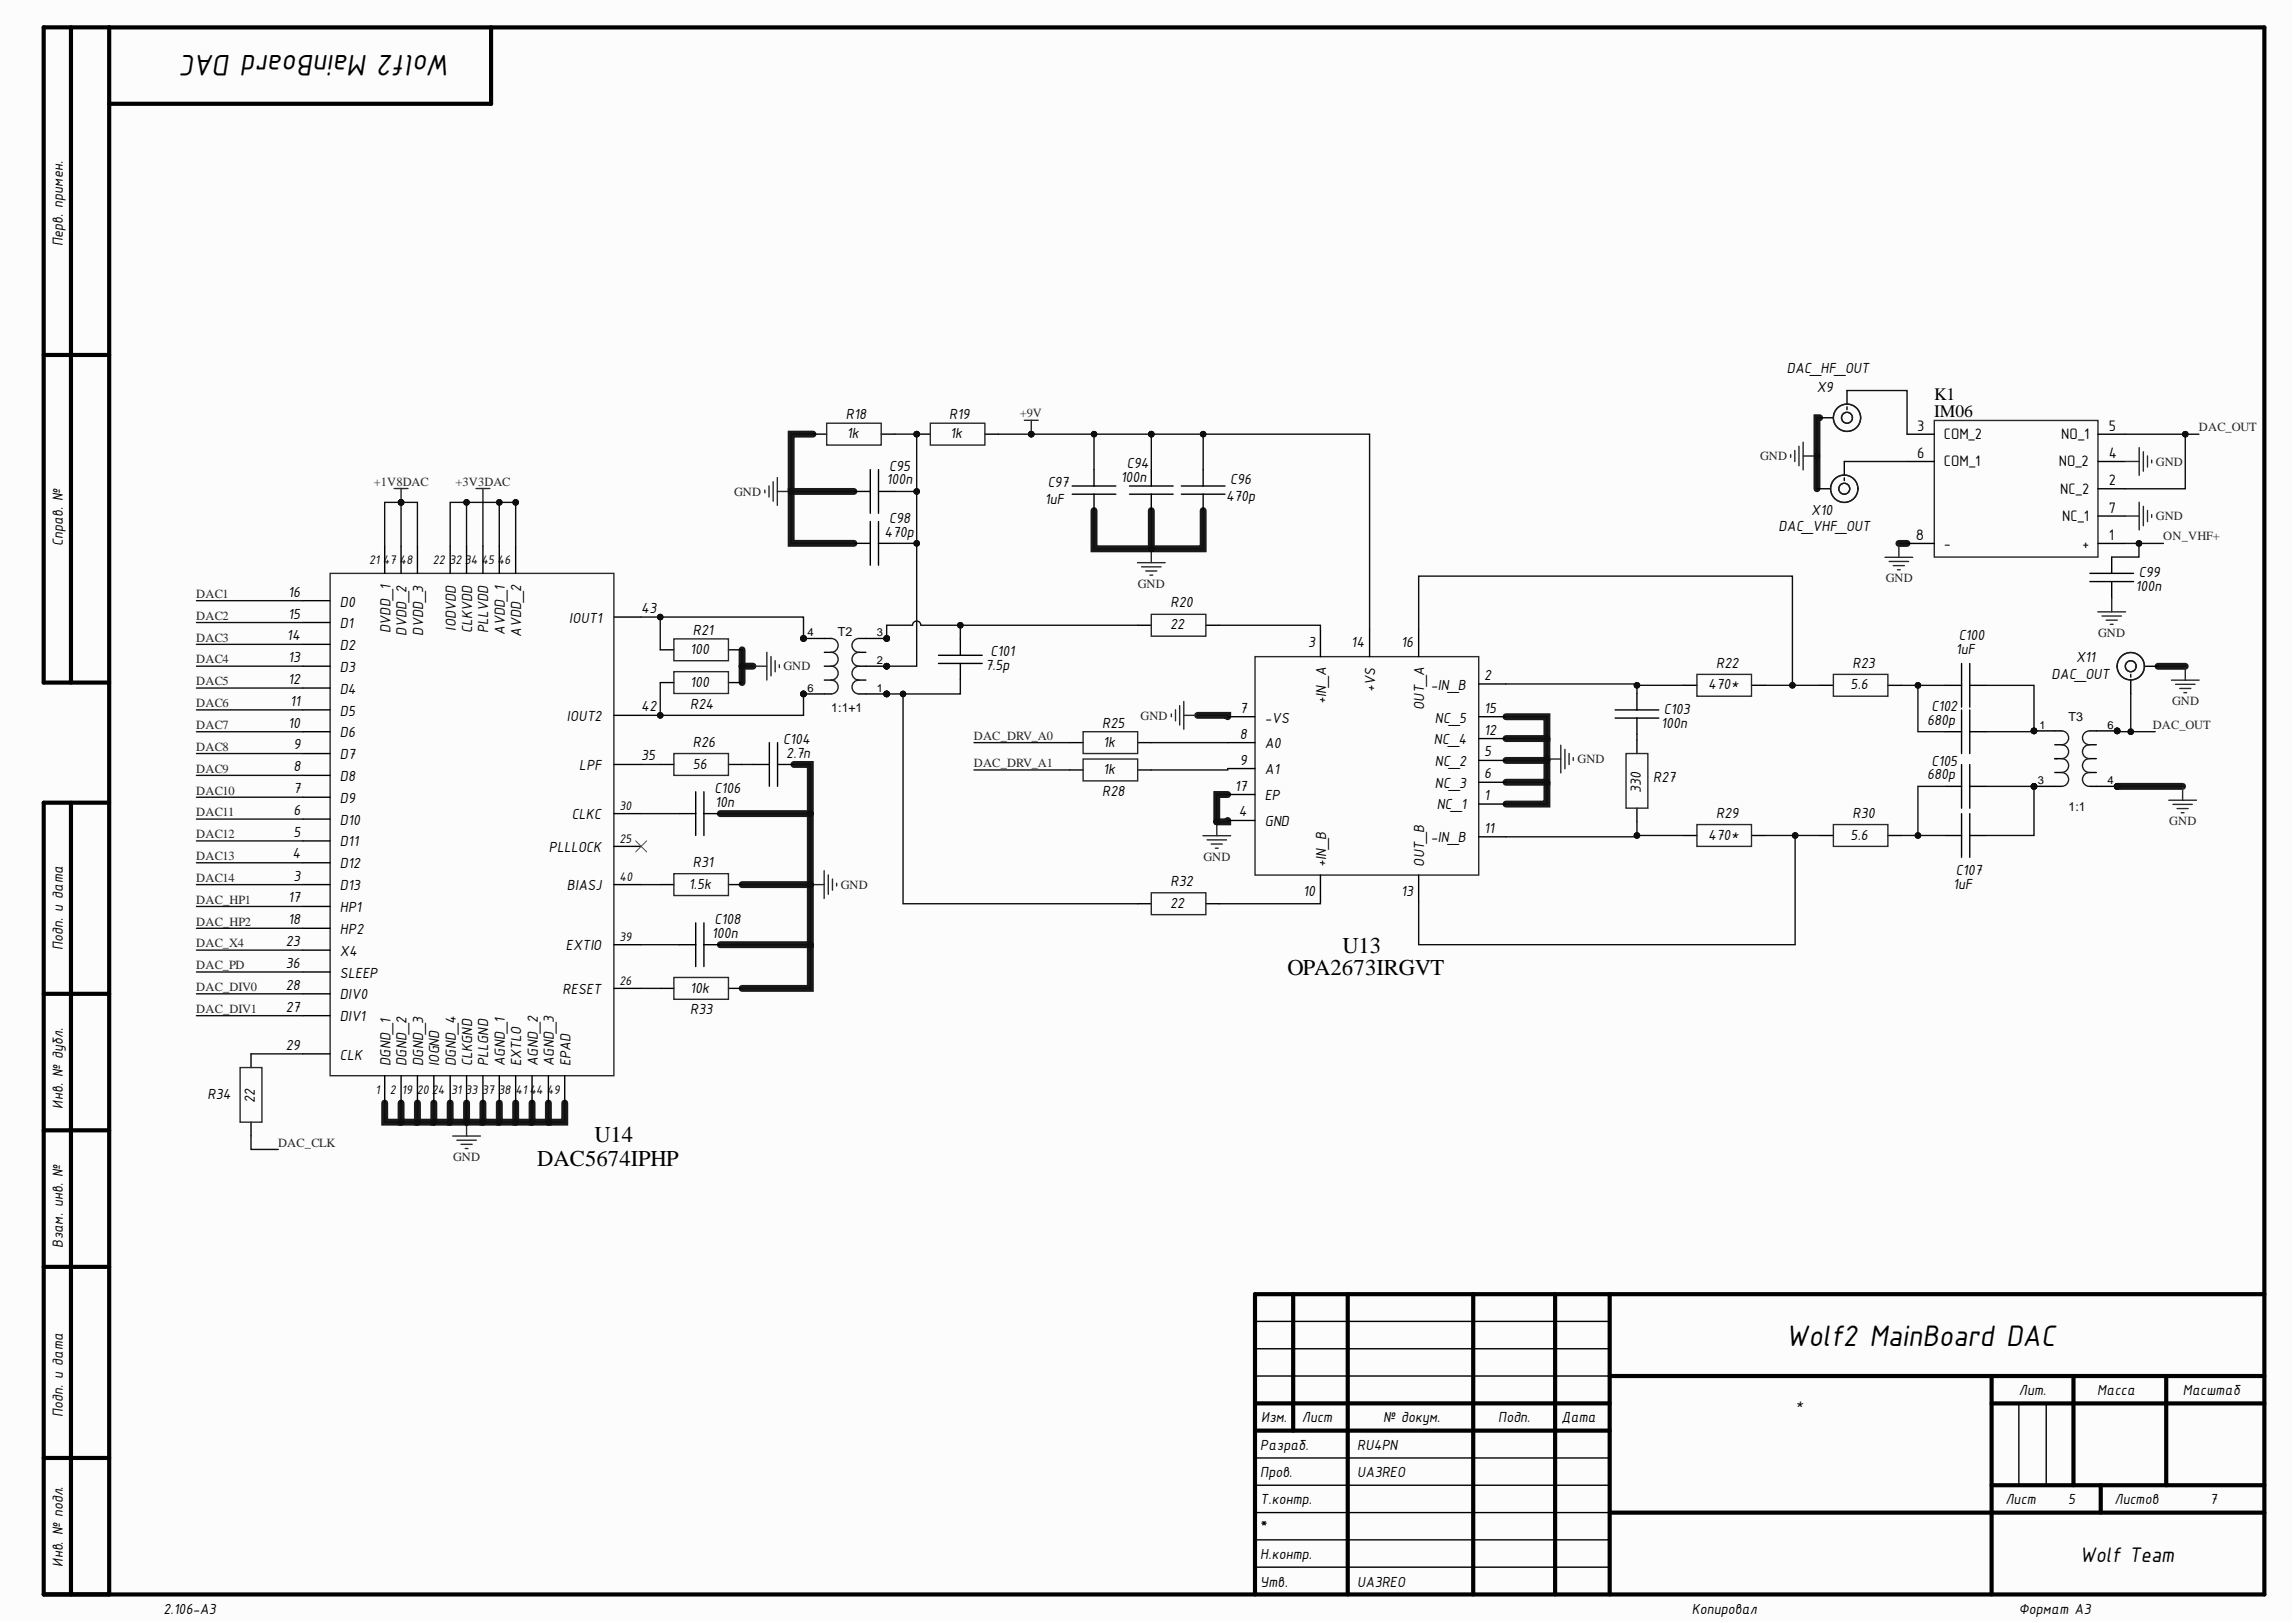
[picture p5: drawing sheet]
<svg xmlns="http://www.w3.org/2000/svg" width="420mm" height="297mm" viewBox="0 0 420 297" stroke-linecap="round" stroke-linejoin="round" font-family="sans-serif">
<defs><g id="words">
<g font-size="5.9">
<text x="82.6" y="10" transform="rotate(-180 82.6 10)">Wolf2 MainBoard DAC</text>
<text x="327" y="246.4">Wolf2 MainBoard DAC</text>
</g>
<text font-size="4.2" x="380.8" y="285.8">Wolf Team</text>
<g font-size="4.1">
<text x="235.7" y="178.5">OPA2673IRGVT</text>
<text x="245.8" y="174.5">U13</text>
<text x="108.8" y="209">U14</text>
<text x="98.4" y="213.5">DAC5674IPHP</text>
</g>
<g font-size="3.2">
<text x="354.1" y="73.3">K1</text>
<text x="354.1" y="76.2">IM06</text>
<text x="230.7" y="280.5">*</text>
</g>
<g font-size="2.9">
<text x="11.5" y="45" transform="rotate(-90 11.5 45)">Перв. примен.</text>
<text x="327.1" y="68.2">DAC_HF_OUT</text>
<text x="332.6" y="71.7">X9</text>
<text x="154.9" y="76.7">R18</text>
<text x="173.8" y="76.7">R19</text>
<text x="155" y="80.2">1k</text>
<text x="174" y="80.2">1k</text>
<text x="162.3" y="88.7">100n</text>
<text x="162.8" y="86.2">C95</text>
<text x="191.8" y="89.2">C97</text>
<text x="205.2" y="88.2">100n</text>
<text x="206.3" y="85.7">C94</text>
<text x="225.2" y="88.7">C96</text>
<text x="162.8" y="95.7">C98</text>
<text x="191.3" y="92.2">1uF</text>
<text x="224.5" y="91.7">470p</text>
<text x="331.6" y="94.2">X10</text>
<text x="11.5" y="99.9" transform="rotate(-90 11.5 99.9)">Справ. №</text>
<text x="162" y="98.2">470p</text>
<text x="325.6" y="97.2">DAC_VHF_OUT</text>
<text x="391.6" y="105.7">C99</text>
<text x="52.8" y="109.2">16</text>
<text x="52.8" y="113.2">15</text>
<text x="62.2" y="111">D0</text>
<text x="104.2" y="114">IOUT1</text>
<text x="117.4" y="112.2">43</text>
<text x="214.3" y="111.2">R20</text>
<text x="391" y="108.2">100n</text>
<text x="52.5" y="117.2">14</text>
<text x="62.2" y="115">D1</text>
<text x="62.2" y="119">D2</text>
<text x="71.5" y="115.9" transform="rotate(-90 71.5 115.9)">DVDD_1</text>
<text x="74.4" y="116.3" transform="rotate(-90 74.4 116.3)">DVDD_2</text>
<text x="77.5" y="116.3" transform="rotate(-90 77.5 116.3)">DVDD_3</text>
<text x="83.5" y="115.4" transform="rotate(-90 83.5 115.4)">IODVDD</text>
<text x="86.4" y="115.9" transform="rotate(-90 86.4 115.9)">CLKVDD</text>
<text x="89.4" y="115.9" transform="rotate(-90 89.4 115.9)">PLLVDD</text>
<text x="92.4" y="116.2" transform="rotate(-90 92.4 116.2)">AVDD_1</text>
<text x="95.4" y="116.5" transform="rotate(-90 95.4 116.5)">AVDD_2</text>
<text x="126.4" y="119.7">100</text>
<text x="126.9" y="116.2">R21</text>
<text x="214.2" y="115.2">22</text>
<text x="239.5" y="118.5">3</text>
<text x="247.4" y="118.5">14</text>
<text x="256.5" y="118.5">16</text>
<text x="358.1" y="119.7">1uF</text>
<text x="358.6" y="117.2">C100</text>
<text x="52.8" y="121.2">13</text>
<text x="52.8" y="125.2">12</text>
<text x="62.2" y="122.9">D3</text>
<text x="126.4" y="125.6">100</text>
<text x="180.4" y="122.7">7.5p</text>
<text x="181.3" y="120.1">C101</text>
<text x="271.7" y="124.5">2</text>
<text x="314.2" y="122.2">R22</text>
<text x="339.1" y="122.2">R23</text>
<text x="375.6" y="124.2">DAC_OUT</text>
<text x="380.1" y="121.2">X11</text>
<text x="53.1" y="129.2">11</text>
<text x="62.2" y="127">D4</text>
<text x="62.2" y="131">D5</text>
<text x="103.8" y="132">IOUT2</text>
<text x="117.4" y="130.2">42</text>
<text x="126.4" y="129.7">R24</text>
<text x="227" y="130.5">7</text>
<text x="242.8" y="128.9" transform="rotate(-90 242.8 128.9)">+IN_A</text>
<text x="251.8" y="126.7" transform="rotate(-90 251.8 126.7)">+VS</text>
<text x="260.7" y="130" transform="rotate(-90 260.7 130)">OUT_A</text>
<text x="261.9" y="126.2">-IN_B</text>
<text x="271.7" y="130.5">15</text>
<text x="304.6" y="130.6">C103</text>
<text x="312.8" y="126.2">470*</text>
<text x="338.8" y="126.2">5.6</text>
<text x="353.6" y="130.2">C102</text>
<text x="52.8" y="133.2">10</text>
<text x="53.7" y="137.2">9</text>
<text x="62.2" y="135">D6</text>
<text x="126.9" y="136.6">R26</text>
<text x="143.4" y="136.1">C104</text>
<text x="201.8" y="133.2">R25</text>
<text x="202" y="136.6">1k</text>
<text x="227" y="135.2">8</text>
<text x="231.6" y="132.2">-VS</text>
<text x="231.6" y="137">A0</text>
<text x="262.5" y="136.2">NC_4</text>
<text x="262.7" y="132.2">NC_5</text>
<text x="271.7" y="134.4">12</text>
<text x="304.1" y="133.2">100n</text>
<text x="352.8" y="132.7">680p</text>
<text x="53.7" y="141.1">8</text>
<text x="62.2" y="138.9">D7</text>
<text x="62.2" y="142.9">D8</text>
<text x="106.1" y="141">LPF</text>
<text x="117.4" y="139.2">35</text>
<text x="126.9" y="140.7">56</text>
<text x="143.9" y="138.7">2.7n</text>
<text x="202" y="141.6">1k</text>
<text x="227" y="139.9">9</text>
<text x="231.6" y="141.7">A1</text>
<text x="262.7" y="140.2">NC_2</text>
<text x="271.7" y="138.4">5</text>
<text x="271.7" y="142.4">6</text>
<text x="302.7" y="143.2">R27</text>
<text x="352.8" y="142.7">680p</text>
<text x="353.6" y="140.2">C105</text>
<text x="53.7" y="145.2">7</text>
<text x="53.7" y="149.2">6</text>
<text x="62.2" y="147">D9</text>
<text x="104.7" y="149.9">CLKC</text>
<text x="130.8" y="145.2">C106</text>
<text x="130.9" y="147.6">10n</text>
<text x="201.8" y="145.7">R28</text>
<text x="226.1" y="144.7">17</text>
<text x="226.8" y="149.4">4</text>
<text x="231.6" y="146.5">EP</text>
<text x="262.7" y="144.2">NC_3</text>
<text x="263" y="148.2">NC_1</text>
<text x="271.7" y="146.4">1</text>
<text x="300.4" y="145.1" transform="rotate(-90 300.4 145.1)">330</text>
<text x="314.2" y="149.7">R29</text>
<text x="339.1" y="149.7">R30</text>
<text x="53.7" y="153.1">5</text>
<text x="62.2" y="150.9">D10</text>
<text x="62.2" y="154.9">D11</text>
<text x="100.5" y="155.9">PLLLOCK</text>
<text x="231.6" y="151.2">GND</text>
<text x="261.9" y="154.2">-IN_B</text>
<text x="271.7" y="152.4">11</text>
<text x="312.8" y="153.7">470*</text>
<text x="338.8" y="153.7">5.6</text>
<text x="53.5" y="157.1">4</text>
<text x="53.7" y="161.2">3</text>
<text x="62.2" y="158.9">D12</text>
<text x="126.9" y="158.6">R31</text>
<text x="242.8" y="158.6" transform="rotate(-90 242.8 158.6)">+IN_B</text>
<text x="260.7" y="158.6" transform="rotate(-90 260.7 158.6)">OUT_B</text>
<text x="358.1" y="160.2">C107</text>
<text x="52.8" y="165.2">17</text>
<text x="62.2" y="163">D13</text>
<text x="62.2" y="166.9">HP1</text>
<text x="103.8" y="163">BIASJ</text>
<text x="126.1" y="162.6">1.5k</text>
<text x="214.2" y="166.2">22</text>
<text x="214.3" y="162.2">R32</text>
<text x="238.6" y="164">10</text>
<text x="256.5" y="164">13</text>
<text x="357.6" y="162.6">1uF</text>
<text x="11.5" y="173.9" transform="rotate(-90 11.5 173.9)">Подп. и дата</text>
<text x="52.4" y="173.1">23</text>
<text x="52.8" y="169.1">18</text>
<text x="62.2" y="170.9">HP2</text>
<text x="103.6" y="174">EXTIO</text>
<text x="130.3" y="171.7">100n</text>
<text x="130.8" y="169.1">C108</text>
<text x="52.4" y="177.2">36</text>
<text x="62.2" y="174.9">X4</text>
<text x="62.2" y="178.9">SLEEP</text>
<text x="52.4" y="181.1">28</text>
<text x="52.4" y="185.1">27</text>
<text x="62.2" y="182.9">DIV0</text>
<text x="103" y="181.9">RESET</text>
<text x="126.4" y="185.6">R33</text>
<text x="126.4" y="181.7">10k</text>
<text x="62.2" y="186.9">DIV1</text>
<text x="52.4" y="192.1">29</text>
<text x="62.2" y="193.9">CLK</text>
<text x="71.5" y="195.1" transform="rotate(-90 71.5 195.1)">DGND_1</text>
<text x="74.4" y="195.1" transform="rotate(-90 74.4 195.1)">DGND_2</text>
<text x="77.5" y="195.1" transform="rotate(-90 77.5 195.1)">DGND_3</text>
<text x="80.4" y="195.1" transform="rotate(-90 80.4 195.1)">IOGND</text>
<text x="83.5" y="195.1" transform="rotate(-90 83.5 195.1)">DGND_4</text>
<text x="86.4" y="195.1" transform="rotate(-90 86.4 195.1)">CLKGND</text>
<text x="89.4" y="195.1" transform="rotate(-90 89.4 195.1)">PLLGND</text>
<text x="92.4" y="195.1" transform="rotate(-90 92.4 195.1)">AGND_1</text>
<text x="95.4" y="195.1" transform="rotate(-90 95.4 195.1)">EXTLO</text>
<text x="98.4" y="195.1" transform="rotate(-90 98.4 195.1)">AGND_2</text>
<text x="101.4" y="195.1" transform="rotate(-90 101.4 195.1)">AGND_3</text>
<text x="104.5" y="195.1" transform="rotate(-90 104.5 195.1)">EPAD</text>
<text x="11.5" y="202.9" transform="rotate(-90 11.5 202.9)">Инв. № дубл.</text>
<text x="38" y="201.1">R34</text>
<text x="46.7" y="201.9" transform="rotate(-90 46.7 201.9)">22</text>
<text x="11.5" y="228.4" transform="rotate(-90 11.5 228.4)">Взам. инв. №</text>
<text x="328.7" y="257.9">*</text>
<text x="369.6" y="255.3">Лит.</text>
<text x="384" y="255.3">Масса</text>
<text x="399.6" y="255.3">Масштаб</text>
<text x="11.5" y="259.3" transform="rotate(-90 11.5 259.3)">Подп. и дата</text>
<text x="230.9" y="260.3">Изм.</text>
<text x="238.3" y="260.3">Лист</text>
<text x="253.2" y="260.3">№ докум.</text>
<text x="274.3" y="260.3">Подп.</text>
<text x="285.9" y="260.3">Дата</text>
<text x="230.7" y="265.3">Разраб.</text>
<text x="248.5" y="265.3">RU4PN</text>
<text x="230.7" y="270.3">Пров.</text>
<text x="230.7" y="275.3">Т.контр.</text>
<text x="248.5" y="270.3">UA3REO</text>
<text x="367.1" y="275.3">Лист</text>
<text x="378.6" y="275.3">5</text>
<text x="387.1" y="275.3">Листов</text>
<text x="404.6" y="275.3">7</text>
<text x="11.5" y="286.7" transform="rotate(-90 11.5 286.7)">Инв. № подл.</text>
<text x="230.7" y="285.4">Н.контр.</text>
<text x="230.7" y="290.4">Утв.</text>
<text x="248.5" y="290.4">UA3REO</text>
<text x="29.9" y="295.4">2.106-A3</text>
<text x="309.7" y="295.4">Копировал</text>
<text x="369.6" y="295.4">Формат А3</text>
</g>
<g font-size="2.8">
<text x="351" y="78.9">3</text>
<text x="351" y="83.8">6</text>
<text x="355.9" y="80.4">COM_2</text>
<text x="377.4" y="80.4">NO_1</text>
<text x="386.1" y="78.9">5</text>
<text x="386.1" y="83.8">4</text>
<text x="355.9" y="85.4">COM_1</text>
<text x="377" y="85.4">NO_2</text>
<text x="386.1" y="88.8">2</text>
<text x="377.2" y="90.4">NC_2</text>
<text x="377.5" y="95.4">NC_1</text>
<text x="386.1" y="93.9">7</text>
<text x="350.7" y="98.9">8</text>
<text x="355.9" y="100.4">-</text>
<text x="381.2" y="100.4">+</text>
<text x="386.1" y="98.9">1</text>
</g>
<g font-size="2.5">
<text x="67.6" y="103.3">21</text>
<text x="70.1" y="103.3">47</text>
<text x="73.2" y="103.3">48</text>
<text x="79.2" y="103.3">22</text>
<text x="82.3" y="103.3">32</text>
<text x="85.1" y="103.3">34</text>
<text x="88.1" y="103.3">45</text>
<text x="91.1" y="103.3">46</text>
<text x="113.4" y="148.2">30</text>
<text x="113.4" y="154.2">25</text>
<text x="113.4" y="161.3">40</text>
<text x="113.4" y="172.3">39</text>
<text x="113.4" y="180.2">26</text>
<text x="68.8" y="200.3">1</text>
<text x="71.4" y="200.3">2</text>
<text x="73.6" y="200.3">19</text>
<text x="76.3" y="200.3">20</text>
<text x="79.1" y="200.3">24</text>
<text x="82.6" y="200.3">31</text>
<text x="85.3" y="200.3">33</text>
<text x="88.3" y="200.3">37</text>
<text x="91.3" y="200.3">38</text>
<text x="94.4" y="200.3">41</text>
<text x="96.9" y="200.3">44</text>
<text x="100.1" y="200.3">49</text>
</g>
<g font-size="2.3" fill="#262626">
<text x="186.7" y="76.4">+9V</text>
<text x="402.6" y="78.9">DAC_OUT</text>
<text x="68.4" y="88.9">+1V8DAC</text>
<text x="83.4" y="88.9">+3V3DAC</text>
<text x="322.2" y="84.3">GND</text>
<text x="394.7" y="85.2">GND</text>
<text x="134.4" y="90.7">GND</text>
<text x="394.7" y="95.2">GND</text>
<text x="396.1" y="98.9">ON_VHF+</text>
<text x="208.3" y="107.5">GND</text>
<text x="345.2" y="106.5">GND</text>
<text x="35.9" y="109.5">DAC1</text>
<text x="35.9" y="113.5">DAC2</text>
<text x="35.9" y="117.4">DAC3</text>
<text x="384.1" y="116.6">GND</text>
<text x="35.9" y="121.4">DAC4</text>
<text x="35.9" y="125.4">DAC5</text>
<text x="143.4" y="122.7">GND</text>
<text x="35.9" y="129.5">DAC6</text>
<text x="208.8" y="131.7">GND</text>
<text x="397.7" y="129">GND</text>
<text x="35.9" y="133.4">DAC7</text>
<text x="35.9" y="137.4">DAC8</text>
<text x="178.3" y="135.5">DAC_DRV_A0</text>
<text x="394.1" y="133.4">DAC_OUT</text>
<text x="35.9" y="141.4">DAC9</text>
<text x="178.3" y="140.5">DAC_DRV_A1</text>
<text x="288.8" y="139.7">GND</text>
<text x="35.9" y="145.4">DAC10</text>
<text x="35.9" y="149.4">DAC11</text>
<text x="35.9" y="153.4">DAC12</text>
<text x="397.2" y="151">GND</text>
<text x="35.9" y="157.4">DAC13</text>
<text x="35.9" y="161.4">DAC14</text>
<text x="220.3" y="157.5">GND</text>
<text x="35.9" y="165.4">DAC_HP1</text>
<text x="153.9" y="162.7">GND</text>
<text x="35.9" y="173.4">DAC_X4</text>
<text x="35.9" y="169.4">DAC_HP2</text>
<text x="35.9" y="177.4">DAC_PD</text>
<text x="35.9" y="181.4">DAC_DIV0</text>
<text x="35.9" y="185.4">DAC_DIV1</text>
<text x="50.9" y="209.9">DAC_CLK</text>
<text x="83" y="212.5">GND</text>
</g>
<g font-size="2.3" fill="#0e0e0e">
<text x="153.4" y="116.3">T2</text>
<text x="152.2" y="130.3">1:1+1</text>
<text x="378.7" y="132">T3</text>
<text x="378.7" y="148.5">1:1</text>
</g>
<g font-size="2">
<text x="147.8" y="116.4">4</text>
<text x="160.5" y="116.4">3</text>
<text x="160.5" y="121.5">2</text>
<text x="147.8" y="126.6">6</text>
<text x="160.5" y="126.6">1</text>
<text x="373.4" y="133.3">1</text>
<text x="385.8" y="133.3">6</text>
<text x="373.1" y="143.5">3</text>
<text x="385.8" y="143.5">4</text>
</g>
</g></defs>
<g fill="#fcfcfc">
<path d="M0 0h419.6v296.8h-419.6z" fill-rule="evenodd"/>
<path d="M0 0h419.6v296.8h-419.6z" fill-rule="evenodd"/>
</g>
<g fill="none" stroke="#191919" stroke-width="1.3">
<path d="M148.8 79.5h-3.9v10.4M333.2 76.5h-.5v13M156.3 89.9h-11.4v9.5h11.4M200.3 93.5v6.9h10.5M210.8 93.5v6.9M220.3 93.5v6.9h-9.5M347.6 99.5h1.5M135.9 118.9v6M135.9 121.9h2M145.4 139.9h2.9v22M219.3 130.9h5.5v.3M275.7 131.2h7.5v4h-7.5"/>
<path d="M275.7 139.2h7.5M283.2 135.2v8h-7.5M395.1 121.9h5M131.9 148.9h16.4M224.8 145.4h-2v5h2v-.2M283.2 143.2v4h-7.5M387.6 143.9h12M135.9 161.9h12.4M148.4 161.9v11h-16.5M148.4 172.9v8h-12.5M70.4 201.9v3.5h3M73.4 201.9v3.5h3"/>
<path d="M76.4 201.9v3.5h3M79.4 201.9v3.5h3M82.4 201.9v3.5h3M85.4 201.9v3.5M85.4 205.4h3M88.4 201.9v3.5h3M91.4 201.9v3.5h3M94.4 201.9v3.5h3M97.4 201.9v3.5h3v-3.5M103.4 201.9v3.5h-3"/>
</g>
<g fill="none" stroke="#000" stroke-width=".76">
<path d="M13 5v119.9M20 5h394.6v286.8h-406.6v-144.9h12M89.9 5v14h-69.9M8 65h12M20 124.9h-12v-119.9h12v286.8M13 146.9v144.9M8 181.9h12M8 206.9h12M8 231.9h12M236.8 236.9v24.9M246.7 236.9v54.9M269.7 236.9v54.9"/>
<path d="M284.7 236.9v54.9M294.7 236.9v54.9M414.6 236.9h-184.8v54.9M229.8 256.8h64.9M294.7 251.8h119.9M364.6 251.8v40M364.6 256.9h50M379.6 251.8v20M396.6 251.8v20M8 266.8h12M229.8 261.8h64.9M294.7 276.8h119.9"/>
<path d="M364.6 271.8h50M384.6 271.8v5"/>
</g>
<g fill="none" stroke="#000" stroke-width=".25">
<path d="M70.4 99.9v5M73.4 99.9v5M76.4 99.9v5M82.4 99.9v5M85.4 99.9v5M88.4 99.9v5M91.4 99.9v5M94.4 99.9v5M55.4 109.9h5M55.4 113.9h5M55.4 117.9h5M112.4 112.9h5"/>
<path d="M55.4 121.9h5M55.4 125.9h5M55.4 129.9h5M55.4 133.9h5M55.4 137.9h5M112.4 130.9h5M112.4 139.9h5M55.4 141.9h5M55.4 145.9h5M55.4 149.9h5M55.4 153.9h5M55.4 157.9h5"/>
<path d="M112.4 154.9h5M112.4 148.9h5M55.4 161.9h5M55.4 165.9h5M55.4 169.9h5M55.4 173.9h5M55.4 177.9h5M112.4 161.9h5M112.4 172.9h5M55.4 181.9h5M55.4 185.9h5M55.4 192.9h5"/>
<path d="M70.4 196.9v5M73.4 196.9v5M76.4 196.9v5M79.4 196.9v5M82.4 196.9v5M85.4 196.9v5M88.4 196.9v5M91.4 196.9v5M94.4 196.9v5M97.4 196.9v5M100.4 196.9v5M103.4 196.9v5"/>
<path d="M112.4 180.9h5M229.8 251.8h64.9M229.8 246.8h64.9M229.8 241.8h64.9M369.6 256.9v14.9M374.6 256.9v14.9M229.8 276.8h64.9M229.8 271.8h64.9M229.8 266.8h64.9M229.8 286.8h64.9M229.8 281.8h64.9"/>
</g>
<path d="M72.2 89.4h2.5M73.4 89.4v2.5M60.4 104.9h52v92h-52z" fill="none" stroke="#262626" stroke-width=".25"/>
<circle cx="73.4" cy="91.9" r=".51" fill="#0e0e0e"/>
<circle cx="73.4" cy="91.9" r=".51" fill="none" stroke="#0e0e0e" stroke-width=".18"/>
<path d="M87.1 89.4h2.6M88.4 89.4v2.5M82.9 207.9h5.1M83.6 208.7h3.6M84.4 209.4h2M85.2 210.2h.5M85.4 205.4v2.5" fill="none" stroke="#262626" stroke-width=".25"/>
<circle cx="85.4" cy="205.4" r=".51" fill="#0e0e0e"/>
<circle cx="85.4" cy="205.4" r=".51" fill="none" stroke="#0e0e0e" stroke-width=".18"/>
<path d="M120.9 139.9h2.5M133.4 139.9h2.5M137.9 139.9h3M140.9 135.9v8M142.4 139.9h3M142.4 135.9v8M46 192.9v2.5M46 205.4v2.5" fill="none" stroke="#000" stroke-width=".25"/>
<path d="M123.4 137.9h10v4h-10zM150.9 159.4v5M148.3 161.9h2.6M151.6 160.1v3.6M152.4 160.9v2M153.2 161.6v.6M44 195.4h4v10h-4z" fill="none" stroke="#262626" stroke-width=".25"/>
<circle cx="148.3" cy="161.9" r=".51" fill="#0e0e0e"/>
<circle cx="148.3" cy="161.9" r=".51" fill="none" stroke="#0e0e0e" stroke-width=".18"/>
<g fill="none" stroke="#000" stroke-width=".25">
<path d="M120.9 118.9h2.5M133.4 118.9h2.5M120.9 124.9h2.5M133.4 124.9h2.5M124.4 148.9h3M127.4 144.9v8M128.9 144.9v8M128.9 148.9h3M120.9 161.9h2.5M124.4 172.9h3M127.4 168.9v8M128.9 168.9v8"/>
<path d="M128.9 172.9h3M133.4 161.9h2.5M120.9 180.9h2.5M133.4 180.9h2.5"/>
</g>
<path d="M116.4 153.9l2 2M118.4 153.9l-2 2" fill="none" stroke="#4c4c4c" stroke-width=".18"/>
<path d="M123.4 116.9h10v4h-10zM140.4 119.4v5.1M123.4 122.9h10v4h-10zM137.9 121.9h2.5M141.2 120.2v3.5M141.9 120.9v2M142.7 121.7v.5M123.4 159.9h10v4h-10zM123.4 178.9h10v4h-10z" fill="none" stroke="#262626" stroke-width=".25"/>
<circle cx="162.3" cy="127" r=".51" fill="#0e0e0e"/>
<circle cx="162.3" cy="127" r=".51" fill="none" stroke="#0e0e0e" stroke-width=".18"/>
<circle cx="162.3" cy="121.9" r=".51" fill="#0e0e0e"/>
<circle cx="162.3" cy="121.9" r=".51" fill="none" stroke="#0e0e0e" stroke-width=".18"/>
<circle cx="162.3" cy="116.9" r=".51" fill="#0e0e0e"/>
<circle cx="162.3" cy="116.9" r=".51" fill="none" stroke="#0e0e0e" stroke-width=".18"/>
<circle cx="147.1" cy="127" r=".51" fill="#0e0e0e"/>
<circle cx="147.1" cy="127" r=".51" fill="none" stroke="#0e0e0e" stroke-width=".18"/>
<circle cx="147.1" cy="116.9" r=".51" fill="#0e0e0e"/>
<circle cx="147.1" cy="116.9" r=".51" fill="none" stroke="#0e0e0e" stroke-width=".18"/>
<circle cx="162.3" cy="127" r=".51" fill="#0e0e0e"/>
<circle cx="162.3" cy="127" r=".51" fill="none" stroke="#0e0e0e" stroke-width=".18"/>
<circle cx="162.3" cy="121.9" r=".51" fill="#0e0e0e"/>
<circle cx="162.3" cy="121.9" r=".51" fill="none" stroke="#0e0e0e" stroke-width=".18"/>
<circle cx="162.3" cy="116.9" r=".51" fill="#0e0e0e"/>
<circle cx="162.3" cy="116.9" r=".51" fill="none" stroke="#0e0e0e" stroke-width=".18"/>
<circle cx="147.1" cy="127" r=".51" fill="#0e0e0e"/>
<circle cx="147.1" cy="127" r=".51" fill="none" stroke="#0e0e0e" stroke-width=".18"/>
<circle cx="147.1" cy="116.9" r=".51" fill="#0e0e0e"/>
<circle cx="147.1" cy="116.9" r=".51" fill="none" stroke="#0e0e0e" stroke-width=".18"/>
<path d="M150.9 119.4h1.3M150.9 116.9h1.3M157.3 119.4h1.2M157.3 116.9h1.2M150.9 121.9h1.3M150.9 124.5h1.3M150.9 127h1.3M157.3 121.9h1.2M157.3 124.5h1.2M157.3 127h5" fill="none" stroke="#000" stroke-width=".25"/>
<path d="M152.2 116.9a1.27 1.27 0 0 1 1.3 1.2 1.27 1.27 0 0 1-1.3 1.3 1.27 1.27 0 0 1 1.3 1.3 1.27 1.27 0 0 1-1.3 1.2 1.27 1.27 0 0 1 1.3 1.3 1.27 1.27 0 0 1-1.3 1.3 1.27 1.27 0 0 1 1.3 1.2 1.27 1.27 0 0 1-1.3 1.3M157.3 116.9a1.27 1.27 0 0 0-1.3 1.2 1.27 1.27 0 0 0 1.3 1.3 1.27 1.27 0 0 0-1.3 1.3 1.27 1.27 0 0 0 1.3 1.2 1.27 1.27 0 0 0-1.3 1.3 1.27 1.27 0 0 0 1.3 1.3 1.27 1.27 0 0 0-1.3 1.2 1.27 1.27 0 0 0 1.3 1.3" fill="none" stroke="#1c1c1c" stroke-width=".25"/>
<circle cx="162.3" cy="127" r=".51" fill="#0e0e0e"/>
<circle cx="162.3" cy="127" r=".51" fill="none" stroke="#0e0e0e" stroke-width=".18"/>
<path d="M158.5 121.9h3.8" fill="none" stroke="#000" stroke-width=".25"/>
<circle cx="162.3" cy="121.9" r=".51" fill="#0e0e0e"/>
<circle cx="162.3" cy="121.9" r=".51" fill="none" stroke="#0e0e0e" stroke-width=".18"/>
<path d="M158.5 116.9h3.8" fill="none" stroke="#000" stroke-width=".25"/>
<circle cx="162.3" cy="116.9" r=".51" fill="#0e0e0e"/>
<circle cx="162.3" cy="116.9" r=".51" fill="none" stroke="#0e0e0e" stroke-width=".18"/>
<path d="M147.1 127h3.8" fill="none" stroke="#000" stroke-width=".25"/>
<circle cx="147.1" cy="127" r=".51" fill="#0e0e0e"/>
<circle cx="147.1" cy="127" r=".51" fill="none" stroke="#0e0e0e" stroke-width=".18"/>
<path d="M147.1 116.9h3.8" fill="none" stroke="#000" stroke-width=".25"/>
<circle cx="147.1" cy="116.9" r=".51" fill="#0e0e0e"/>
<circle cx="147.1" cy="116.9" r=".51" fill="none" stroke="#0e0e0e" stroke-width=".18"/>
<path d="M161.8 127h.5" fill="none" stroke="#000" stroke-width=".25"/>
<circle cx="162.3" cy="127" r=".51" fill="#0e0e0e"/>
<circle cx="162.3" cy="127" r=".51" fill="none" stroke="#0e0e0e" stroke-width=".18"/>
<path d="M161.8 121.9h.5" fill="none" stroke="#000" stroke-width=".25"/>
<circle cx="162.3" cy="121.9" r=".51" fill="#0e0e0e"/>
<circle cx="162.3" cy="121.9" r=".51" fill="none" stroke="#0e0e0e" stroke-width=".18"/>
<path d="M161.8 116.9h.5" fill="none" stroke="#000" stroke-width=".25"/>
<circle cx="162.3" cy="116.9" r=".51" fill="#0e0e0e"/>
<circle cx="162.3" cy="116.9" r=".51" fill="none" stroke="#0e0e0e" stroke-width=".18"/>
<path d="M147.1 127h.5" fill="none" stroke="#000" stroke-width=".25"/>
<circle cx="147.1" cy="127" r=".51" fill="#0e0e0e"/>
<circle cx="147.1" cy="127" r=".51" fill="none" stroke="#0e0e0e" stroke-width=".18"/>
<path d="M147.1 116.9h.5" fill="none" stroke="#000" stroke-width=".25"/>
<circle cx="147.1" cy="116.9" r=".51" fill="#0e0e0e"/>
<circle cx="147.1" cy="116.9" r=".51" fill="none" stroke="#0e0e0e" stroke-width=".18"/>
<path d="M148.8 79.5h2.5M161.3 79.5h2.5M156.3 99.4h3M156.3 89.9h3M159.3 85.9v8M159.3 95.4v8M160.8 85.9v8M160.8 95.4v8M160.8 99.4h3M160.8 89.9h3" fill="none" stroke="#000" stroke-width=".25"/>
<path d="M151.3 77.5h10v4h-10zM140 89.7v.5M140.8 88.9v2.1M141.6 88.2v3.5M142.3 87.4v5.1M142.3 89.9h2.6" fill="none" stroke="#262626" stroke-width=".25"/>
<circle cx="144.9" cy="89.9" r=".51" fill="#0e0e0e"/>
<circle cx="144.9" cy="89.9" r=".51" fill="none" stroke="#0e0e0e" stroke-width=".18"/>
<g fill="none" stroke="#262626" stroke-width=".25">
<path d="M210.8 112.4h10v4h-10zM214.5 130.7v.5M215.2 129.9v2M216 129.1v3.6M216.7 128.4v5.1M216.7 130.9h2.6M229.8 120.2h40.9v40h-40.9zM283.2 138.9h2.5M285.7 136.4v5.1M286.5 137.1v3.6M287.3 137.9v2M288 138.7v.5"/>
<path d="M210.8 163.4h10v4h-10z"/>
</g>
<g fill="none" stroke="#000" stroke-width=".25">
<path d="M171.8 119.9h8M175.8 116.9v3M208.3 114.4h2.5M220.8 114.4h2.5M241.7 115.2v5M250.7 115.2v5M259.7 115.2v5M171.8 121.4h8M175.8 121.4v3M224.8 131.2h5M224.8 135.9h5M270.7 125.2h5"/>
<path d="M270.7 131.2h5M270.7 135.2h5M270.7 139.2h5M224.8 150.2h5M224.8 140.7h5M224.8 145.4h5M270.7 153.2h5M270.7 143.2h5M270.7 147.2h5M208.3 165.4h2.5M220.8 165.4h2.5M241.7 160.2v4.9"/>
<path d="M259.7 160.2v4.9"/>
</g>
<circle cx="283.2" cy="138.9" r=".51" fill="#0e0e0e"/>
<circle cx="283.2" cy="138.9" r=".51" fill="none" stroke="#0e0e0e" stroke-width=".18"/>
<path d="M220.2 153h5.1M221 153.7h3.5M221.8 154.5h2M222.5 155.2h.5M222.8 150.4v2.6" fill="none" stroke="#262626" stroke-width=".25"/>
<circle cx="222.8" cy="150.4" r=".51" fill="#0e0e0e"/>
<circle cx="222.8" cy="150.4" r=".51" fill="none" stroke="#0e0e0e" stroke-width=".18"/>
<circle cx="167.8" cy="79.5" r=".51" fill="#0e0e0e"/>
<circle cx="167.8" cy="79.5" r=".51" fill="none" stroke="#0e0e0e" stroke-width=".18"/>
<path d="M167.8 79.5h2.5" fill="none" stroke="#000" stroke-width=".25"/>
<circle cx="167.8" cy="79.5" r=".51" fill="#0e0e0e"/>
<circle cx="167.8" cy="79.5" r=".51" fill="none" stroke="#0e0e0e" stroke-width=".18"/>
<path d="M180.3 79.5h2.5" fill="none" stroke="#000" stroke-width=".25"/>
<path d="M170.3 77.5h10v4h-10zM187.5 76.9h2.6M188.8 76.9v2.6" fill="none" stroke="#262626" stroke-width=".25"/>
<circle cx="188.8" cy="79.5" r=".51" fill="#0e0e0e"/>
<circle cx="188.8" cy="79.5" r=".51" fill="none" stroke="#0e0e0e" stroke-width=".18"/>
<path d="M196.3 90.4h8M196.3 88.9h8M200.3 86v2.9M200.3 90.4v3.1M206.8 90.4h8M206.8 88.9h8M210.8 86v2.9M210.8 90.4v3.1M216.3 90.4h8M216.3 88.9h8M220.3 86v2.9M220.3 90.4v3.1" fill="none" stroke="#000" stroke-width=".25"/>
<path d="M208.2 103h5.1M209 103.7h3.6M209.8 104.5h2M210.5 105.3h.5M210.8 100.4v2.6" fill="none" stroke="#262626" stroke-width=".25"/>
<circle cx="210.8" cy="100.4" r=".51" fill="#0e0e0e"/>
<circle cx="210.8" cy="100.4" r=".51" fill="none" stroke="#0e0e0e" stroke-width=".18"/>
<g fill="none" stroke="#000" stroke-width=".25">
<path d="M195.8 135.9h2.5M208.3 135.9h2.5M295.7 131.4h8M295.7 129.9h8M299.7 126.9v3M299.7 131.4v3M299.7 135.4v2.5M308.2 125.4h2.5M320.7 125.4h2.5M333.2 125.4h2.5M345.6 125.4h2.6M195.8 140.9h2.5"/>
<path d="M208.3 140.9h2.5M299.7 147.9v2.5M308.2 152.9h2.5M320.7 152.9h2.5M333.2 152.9h2.5M345.6 152.9h2.6"/>
</g>
<path d="M198.3 133.9h10v4h-10zM198.3 138.9h10v4h-10zM297.7 137.9h4v10h-4zM310.7 123.4h10v4h-10zM335.7 123.4h9.9v4h-9.9zM310.7 150.9h10v4h-10zM335.7 150.9h9.9v4h-9.9z" fill="none" stroke="#262626" stroke-width=".25"/>
<circle cx="387.6" cy="143.9" r=".51" fill="#0e0e0e"/>
<circle cx="387.6" cy="143.9" r=".51" fill="none" stroke="#0e0e0e" stroke-width=".18"/>
<circle cx="387.6" cy="133.8" r=".51" fill="#0e0e0e"/>
<circle cx="387.6" cy="133.8" r=".51" fill="none" stroke="#0e0e0e" stroke-width=".18"/>
<circle cx="372.4" cy="143.9" r=".51" fill="#0e0e0e"/>
<circle cx="372.4" cy="143.9" r=".51" fill="none" stroke="#0e0e0e" stroke-width=".18"/>
<circle cx="372.4" cy="133.8" r=".51" fill="#0e0e0e"/>
<circle cx="372.4" cy="133.8" r=".51" fill="none" stroke="#0e0e0e" stroke-width=".18"/>
<circle cx="372.4" cy="133.8" r=".51" fill="#0e0e0e"/>
<circle cx="372.4" cy="133.8" r=".51" fill="none" stroke="#0e0e0e" stroke-width=".18"/>
<circle cx="372.4" cy="143.9" r=".51" fill="#0e0e0e"/>
<circle cx="372.4" cy="143.9" r=".51" fill="none" stroke="#0e0e0e" stroke-width=".18"/>
<circle cx="387.6" cy="133.8" r=".51" fill="#0e0e0e"/>
<circle cx="387.6" cy="133.8" r=".51" fill="none" stroke="#0e0e0e" stroke-width=".18"/>
<circle cx="387.6" cy="143.9" r=".51" fill="#0e0e0e"/>
<circle cx="387.6" cy="143.9" r=".51" fill="none" stroke="#0e0e0e" stroke-width=".18"/>
<path d="M376.2 136.3h1.3M376.2 138.8h1.3M376.2 133.8h1.3M382.5 136.3h1.3M382.5 138.8h1.3M382.5 133.8h1.3M376.2 141.4h1.3M376.2 143.9h1.3M382.5 141.4h1.3M382.5 143.9h5.1" fill="none" stroke="#000" stroke-width=".25"/>
<path d="M377.5 133.8a1.27 1.27 0 0 1 1.2 1.2 1.27 1.27 0 0 1-1.2 1.3 1.27 1.27 0 0 1 1.2 1.3 1.27 1.27 0 0 1-1.2 1.2 1.27 1.27 0 0 1 1.2 1.3 1.27 1.27 0 0 1-1.2 1.3 1.27 1.27 0 0 1 1.2 1.3 1.27 1.27 0 0 1-1.2 1.2M382.5 133.8a1.27 1.27 0 0 0-1.2 1.2 1.27 1.27 0 0 0 1.2 1.3 1.27 1.27 0 0 0-1.2 1.3 1.27 1.27 0 0 0 1.2 1.2 1.27 1.27 0 0 0-1.2 1.3 1.27 1.27 0 0 0 1.2 1.3 1.27 1.27 0 0 0-1.2 1.3 1.27 1.27 0 0 0 1.2 1.2" fill="none" stroke="#1c1c1c" stroke-width=".25"/>
<circle cx="387.6" cy="143.9" r=".51" fill="#0e0e0e"/>
<circle cx="387.6" cy="143.9" r=".51" fill="none" stroke="#0e0e0e" stroke-width=".18"/>
<path d="M383.8 133.8h3.8" fill="none" stroke="#000" stroke-width=".25"/>
<circle cx="387.6" cy="133.8" r=".51" fill="#0e0e0e"/>
<circle cx="387.6" cy="133.8" r=".51" fill="none" stroke="#0e0e0e" stroke-width=".18"/>
<path d="M372.4 143.9h3.8" fill="none" stroke="#000" stroke-width=".25"/>
<circle cx="372.4" cy="143.9" r=".51" fill="#0e0e0e"/>
<circle cx="372.4" cy="143.9" r=".51" fill="none" stroke="#0e0e0e" stroke-width=".18"/>
<path d="M372.4 133.8h3.8" fill="none" stroke="#000" stroke-width=".25"/>
<circle cx="372.4" cy="133.8" r=".51" fill="#0e0e0e"/>
<circle cx="372.4" cy="133.8" r=".51" fill="none" stroke="#0e0e0e" stroke-width=".18"/>
<path d="M372.4 133.8h.5" fill="none" stroke="#000" stroke-width=".25"/>
<circle cx="372.4" cy="133.8" r=".51" fill="#0e0e0e"/>
<circle cx="372.4" cy="133.8" r=".51" fill="none" stroke="#0e0e0e" stroke-width=".18"/>
<path d="M376.2 138.8h.5M372.4 143.9h.5" fill="none" stroke="#000" stroke-width=".25"/>
<circle cx="372.4" cy="143.9" r=".51" fill="#0e0e0e"/>
<circle cx="372.4" cy="143.9" r=".51" fill="none" stroke="#0e0e0e" stroke-width=".18"/>
<path d="M387.1 133.8h.5" fill="none" stroke="#000" stroke-width=".25"/>
<circle cx="387.6" cy="133.8" r=".51" fill="#0e0e0e"/>
<circle cx="387.6" cy="133.8" r=".51" fill="none" stroke="#0e0e0e" stroke-width=".18"/>
<path d="M387.1 143.9h.5" fill="none" stroke="#000" stroke-width=".25"/>
<circle cx="387.6" cy="143.9" r=".51" fill="#0e0e0e"/>
<circle cx="387.6" cy="143.9" r=".51" fill="none" stroke="#0e0e0e" stroke-width=".18"/>
<g fill="none" stroke="#000" stroke-width=".25">
<path d="M333.2 76.5h2.5M338.2 71.5v2.5M338.2 74.5v.5M349.1 79.5h5M384.1 79.5h5M332.7 89.5h2.4M337.7 84.5v2.4M337.7 87.5v.5M349.1 84.5h5M349.1 99.5h5M384.1 84.5h5M384.1 89.5h5"/>
<path d="M384.1 94.4h5M384.1 99.5h5M356.1 125.4h3M356.1 133.9h3M359.1 121.4v8M359.1 129.9v8M359.1 139.9v8M360.6 121.4v8M360.6 129.9v8M360.6 139.9v8M360.6 125.4h3M360.6 133.9h3"/>
<path d="M390.1 123.4v.5M390.1 124.4v2.5M392.6 121.9h2.5M356.1 152.9h3M356.1 143.9h3M359.1 148.9v8M360.6 148.9v8M360.6 152.9h3M360.6 143.9h3"/>
</g>
<g fill="none" stroke="#262626" stroke-width=".25">
<path d="M354.1 77h30v25h-30zM327.8 83.2v.5M328.6 82.4v2.1M329.4 81.7v3.5M330.1 80.9v5.1M330.1 83.5h2.6M389.1 84.5h2.5M389.1 94.4h2.5M391.6 81.9v5.1M391.6 91.9v5.1M392.4 82.7v3.5M392.4 92.7v3.5"/>
<path d="M393.2 83.4v2.1M393.2 93.4v2.1M393.9 84.2v.5M393.9 94.2v.5M397.5 124.5h5.1M398.3 125.2h3.6M399.1 126h2M399.8 126.8h.5M400.1 121.9v2.6M397.1 146.5h5M397.8 147.2h3.6M398.6 148h2"/>
<path d="M399.3 148.7h.5M399.6 143.9v2.6"/>
</g>
<g fill="none" stroke="#1c1c1c" stroke-width=".25">
<circle cx="338.1" cy="76.5" r="1"/>
<circle cx="338.1" cy="76.5" r="2.5"/>
<circle cx="338.2" cy="76.5" r="2.5"/>
<circle cx="337.6" cy="89.4" r="1"/>
<circle cx="337.6" cy="89.4" r="2.5"/>
<circle cx="337.7" cy="89.4" r="2.5"/>
<circle cx="337.7" cy="89.4" r="1"/>
<circle cx="390.1" cy="121.9" r="1"/>
<circle cx="390.1" cy="121.9" r="2.5"/>
</g>
<circle cx="332.7" cy="83.5" r=".51" fill="#0e0e0e"/>
<circle cx="332.7" cy="83.5" r=".51" fill="none" stroke="#0e0e0e" stroke-width=".18"/>
<path d="M347.6 99.5v2.5M345.1 102h5.1M345.9 102.8h3.5M346.6 103.5h2.1M347.4 104.3h.5M384.1 112h5.1M384.8 112.7h3.6M385.6 113.5h2M386.4 114.3h.5M386.6 109.4v2.6" fill="none" stroke="#262626" stroke-width=".25"/>
<path d="M382.6 106.4h8M382.6 104.9h8M386.6 102v2.9M386.6 106.4v3" fill="none" stroke="#000" stroke-width=".25"/>
<path d="M73.4 91.9h3v8" fill="none" stroke="#0e0e0e" stroke-width=".25"/>
<circle cx="73.4" cy="91.9" r=".51" fill="#0e0e0e"/>
<circle cx="73.4" cy="91.9" r=".51" fill="none" stroke="#0e0e0e" stroke-width=".18"/>
<path d="M103.4 201.9v3.5h-3" fill="none" stroke="#0e0e0e" stroke-width=".25"/>
<circle cx="100.4" cy="205.4" r=".51" fill="#0e0e0e"/>
<circle cx="100.4" cy="205.4" r=".51" fill="none" stroke="#0e0e0e" stroke-width=".18"/>
<path d="M85.4 205.4h3" fill="none" stroke="#0e0e0e" stroke-width=".25"/>
<circle cx="85.4" cy="205.4" r=".51" fill="#0e0e0e"/>
<circle cx="85.4" cy="205.4" r=".51" fill="none" stroke="#0e0e0e" stroke-width=".18"/>
<circle cx="88.4" cy="205.4" r=".51" fill="#0e0e0e"/>
<circle cx="88.4" cy="205.4" r=".51" fill="none" stroke="#0e0e0e" stroke-width=".18"/>
<path d="M85.4 201.9v3.5" fill="none" stroke="#0e0e0e" stroke-width=".25"/>
<circle cx="85.4" cy="205.4" r=".51" fill="#0e0e0e"/>
<circle cx="85.4" cy="205.4" r=".51" fill="none" stroke="#0e0e0e" stroke-width=".18"/>
<circle cx="85.4" cy="205.4" r=".51" fill="#0e0e0e"/>
<circle cx="85.4" cy="205.4" r=".51" fill="none" stroke="#0e0e0e" stroke-width=".18"/>
<path d="M70.4 201.9v3.5h3" fill="none" stroke="#0e0e0e" stroke-width=".25"/>
<circle cx="73.4" cy="205.4" r=".51" fill="#0e0e0e"/>
<circle cx="73.4" cy="205.4" r=".51" fill="none" stroke="#0e0e0e" stroke-width=".18"/>
<path d="M36 177.9h19.4M73.4 201.9v3.5h3" fill="none" stroke="#0e0e0e" stroke-width=".25"/>
<circle cx="73.4" cy="205.4" r=".51" fill="#0e0e0e"/>
<circle cx="73.4" cy="205.4" r=".51" fill="none" stroke="#0e0e0e" stroke-width=".18"/>
<circle cx="76.4" cy="205.4" r=".51" fill="#0e0e0e"/>
<circle cx="76.4" cy="205.4" r=".51" fill="none" stroke="#0e0e0e" stroke-width=".18"/>
<path d="M76.4 201.9v3.5h3" fill="none" stroke="#0e0e0e" stroke-width=".25"/>
<circle cx="76.4" cy="205.4" r=".51" fill="#0e0e0e"/>
<circle cx="76.4" cy="205.4" r=".51" fill="none" stroke="#0e0e0e" stroke-width=".18"/>
<circle cx="79.4" cy="205.4" r=".51" fill="#0e0e0e"/>
<circle cx="79.4" cy="205.4" r=".51" fill="none" stroke="#0e0e0e" stroke-width=".18"/>
<path d="M79.4 201.9v3.5h3" fill="none" stroke="#0e0e0e" stroke-width=".25"/>
<circle cx="79.4" cy="205.4" r=".51" fill="#0e0e0e"/>
<circle cx="79.4" cy="205.4" r=".51" fill="none" stroke="#0e0e0e" stroke-width=".18"/>
<circle cx="82.4" cy="205.4" r=".51" fill="#0e0e0e"/>
<circle cx="82.4" cy="205.4" r=".51" fill="none" stroke="#0e0e0e" stroke-width=".18"/>
<path d="M88.4 201.9v3.5h3" fill="none" stroke="#0e0e0e" stroke-width=".25"/>
<circle cx="88.4" cy="205.4" r=".51" fill="#0e0e0e"/>
<circle cx="88.4" cy="205.4" r=".51" fill="none" stroke="#0e0e0e" stroke-width=".18"/>
<circle cx="91.4" cy="205.4" r=".51" fill="#0e0e0e"/>
<circle cx="91.4" cy="205.4" r=".51" fill="none" stroke="#0e0e0e" stroke-width=".18"/>
<path d="M91.4 201.9v3.5h3" fill="none" stroke="#0e0e0e" stroke-width=".25"/>
<circle cx="91.4" cy="205.4" r=".51" fill="#0e0e0e"/>
<circle cx="91.4" cy="205.4" r=".51" fill="none" stroke="#0e0e0e" stroke-width=".18"/>
<circle cx="94.4" cy="205.4" r=".51" fill="#0e0e0e"/>
<circle cx="94.4" cy="205.4" r=".51" fill="none" stroke="#0e0e0e" stroke-width=".18"/>
<path d="M94.4 201.9v3.5h3" fill="none" stroke="#0e0e0e" stroke-width=".25"/>
<circle cx="94.4" cy="205.4" r=".51" fill="#0e0e0e"/>
<circle cx="94.4" cy="205.4" r=".51" fill="none" stroke="#0e0e0e" stroke-width=".18"/>
<circle cx="97.4" cy="205.4" r=".51" fill="#0e0e0e"/>
<circle cx="97.4" cy="205.4" r=".51" fill="none" stroke="#0e0e0e" stroke-width=".18"/>
<path d="M97.4 201.9v3.5h3v-3.5" fill="none" stroke="#0e0e0e" stroke-width=".25"/>
<circle cx="97.4" cy="205.4" r=".51" fill="#0e0e0e"/>
<circle cx="97.4" cy="205.4" r=".51" fill="none" stroke="#0e0e0e" stroke-width=".18"/>
<circle cx="100.4" cy="205.4" r=".51" fill="#0e0e0e"/>
<circle cx="100.4" cy="205.4" r=".51" fill="none" stroke="#0e0e0e" stroke-width=".18"/>
<g fill="none" stroke="#0e0e0e" stroke-width=".25">
<path d="M36 109.9h19.4M36 113.9h19.4M36 117.9h19.4M36 121.9h19.4M36 125.9h19.4M36 129.9h19.4M36 137.9h19.4M55.4 133.9h-19.4M117.4 139.9h3.5M135.9 139.9h2M36 141.9h19.4M36 145.9h19.4"/>
<path d="M36 149.9h19.4M36 153.9h19.4M36 157.9h19.4M117.4 148.9h7M36 173.9h19.4M36 165.9h19.4M36 169.9h19.4M36 161.9h19.4M117.4 161.9h3.5M117.4 172.9h7M148.4 161.9v11h-16.5M36 181.9h19.4"/>
<path d="M36 185.9h19.4M46 192.9h9.4M46 207.9v2.5h5"/>
</g>
<circle cx="148.4" cy="172.9" r=".51" fill="#0e0e0e"/>
<circle cx="148.4" cy="172.9" r=".51" fill="none" stroke="#0e0e0e" stroke-width=".18"/>
<circle cx="148.3" cy="161.9" r=".51" fill="#0e0e0e"/>
<circle cx="148.3" cy="161.9" r=".51" fill="none" stroke="#0e0e0e" stroke-width=".18"/>
<path d="M148.4 172.9v8h-12.5M117.4 180.9h3.5" fill="none" stroke="#0e0e0e" stroke-width=".25"/>
<circle cx="148.4" cy="172.9" r=".51" fill="#0e0e0e"/>
<circle cx="148.4" cy="172.9" r=".51" fill="none" stroke="#0e0e0e" stroke-width=".18"/>
<path d="M131.9 148.9h16.4" fill="none" stroke="#0e0e0e" stroke-width=".25"/>
<circle cx="148.3" cy="148.9" r=".51" fill="#0e0e0e"/>
<circle cx="148.3" cy="148.9" r=".51" fill="none" stroke="#0e0e0e" stroke-width=".18"/>
<path d="M135.9 161.9h12.4" fill="none" stroke="#0e0e0e" stroke-width=".25"/>
<circle cx="148.3" cy="161.9" r=".51" fill="#0e0e0e"/>
<circle cx="148.3" cy="161.9" r=".51" fill="none" stroke="#0e0e0e" stroke-width=".18"/>
<path d="M120.9 124.9v6h-3.5" fill="none" stroke="#0e0e0e" stroke-width=".25"/>
<circle cx="120.9" cy="130.9" r=".51" fill="#0e0e0e"/>
<circle cx="120.9" cy="130.9" r=".51" fill="none" stroke="#0e0e0e" stroke-width=".18"/>
<path d="M120.9 112.9v6" fill="none" stroke="#0e0e0e" stroke-width=".25"/>
<circle cx="120.9" cy="112.9" r=".51" fill="#0e0e0e"/>
<circle cx="120.9" cy="112.9" r=".51" fill="none" stroke="#0e0e0e" stroke-width=".18"/>
<path d="M147.1 127v3.9h-26.2" fill="none" stroke="#0e0e0e" stroke-width=".25"/>
<circle cx="120.9" cy="130.9" r=".51" fill="#0e0e0e"/>
<circle cx="120.9" cy="130.9" r=".51" fill="none" stroke="#0e0e0e" stroke-width=".18"/>
<circle cx="147.1" cy="127" r=".51" fill="#0e0e0e"/>
<circle cx="147.1" cy="127" r=".51" fill="none" stroke="#0e0e0e" stroke-width=".18"/>
<path d="M117.4 112.9h29.7v4" fill="none" stroke="#0e0e0e" stroke-width=".25"/>
<circle cx="120.9" cy="112.9" r=".51" fill="#0e0e0e"/>
<circle cx="120.9" cy="112.9" r=".51" fill="none" stroke="#0e0e0e" stroke-width=".18"/>
<circle cx="147.1" cy="116.9" r=".51" fill="#0e0e0e"/>
<circle cx="147.1" cy="116.9" r=".51" fill="none" stroke="#0e0e0e" stroke-width=".18"/>
<path d="M135.9 121.9h2" fill="none" stroke="#0e0e0e" stroke-width=".25"/>
<circle cx="135.9" cy="121.9" r=".51" fill="#0e0e0e"/>
<circle cx="135.9" cy="121.9" r=".51" fill="none" stroke="#0e0e0e" stroke-width=".18"/>
<path d="M73.4 91.9h-3v8" fill="none" stroke="#0e0e0e" stroke-width=".25"/>
<circle cx="73.4" cy="91.9" r=".51" fill="#0e0e0e"/>
<circle cx="73.4" cy="91.9" r=".51" fill="none" stroke="#0e0e0e" stroke-width=".18"/>
<path d="M88.4 91.9h3" fill="none" stroke="#0e0e0e" stroke-width=".25"/>
<circle cx="91.4" cy="91.9" r=".51" fill="#0e0e0e"/>
<circle cx="91.4" cy="91.9" r=".51" fill="none" stroke="#0e0e0e" stroke-width=".18"/>
<path d="M85.4 99.9v-8h3v8" fill="none" stroke="#0e0e0e" stroke-width=".25"/>
<circle cx="85.4" cy="91.9" r=".51" fill="#0e0e0e"/>
<circle cx="85.4" cy="91.9" r=".51" fill="none" stroke="#0e0e0e" stroke-width=".18"/>
<path d="M94.4 91.9v8" fill="none" stroke="#0e0e0e" stroke-width=".25"/>
<circle cx="94.4" cy="91.9" r=".51" fill="#0e0e0e"/>
<circle cx="94.4" cy="91.9" r=".51" fill="none" stroke="#0e0e0e" stroke-width=".18"/>
<path d="M85.4 91.9h-3v8" fill="none" stroke="#0e0e0e" stroke-width=".25"/>
<circle cx="85.4" cy="91.9" r=".51" fill="#0e0e0e"/>
<circle cx="85.4" cy="91.9" r=".51" fill="none" stroke="#0e0e0e" stroke-width=".18"/>
<path d="M73.4 91.9v8" fill="none" stroke="#0e0e0e" stroke-width=".25"/>
<circle cx="73.4" cy="91.9" r=".51" fill="#0e0e0e"/>
<circle cx="73.4" cy="91.9" r=".51" fill="none" stroke="#0e0e0e" stroke-width=".18"/>
<path d="M167.8 99.4v22.5h-5.5" fill="none" stroke="#0e0e0e" stroke-width=".25"/>
<circle cx="162.3" cy="121.9" r=".51" fill="#0e0e0e"/>
<circle cx="162.3" cy="121.9" r=".51" fill="none" stroke="#0e0e0e" stroke-width=".18"/>
<circle cx="167.8" cy="99.4" r=".51" fill="#0e0e0e"/>
<circle cx="167.8" cy="99.4" r=".51" fill="none" stroke="#0e0e0e" stroke-width=".18"/>
<path d="M156.3 89.9h-11.4v9.5h11.4" fill="none" stroke="#0e0e0e" stroke-width=".25"/>
<circle cx="144.9" cy="89.9" r=".51" fill="#0e0e0e"/>
<circle cx="144.9" cy="89.9" r=".51" fill="none" stroke="#0e0e0e" stroke-width=".18"/>
<path d="M148.8 79.5h-3.9v10.4" fill="none" stroke="#0e0e0e" stroke-width=".25"/>
<circle cx="144.9" cy="89.9" r=".51" fill="#0e0e0e"/>
<circle cx="144.9" cy="89.9" r=".51" fill="none" stroke="#0e0e0e" stroke-width=".18"/>
<path d="M167.8 89.9v9.5h-4" fill="none" stroke="#0e0e0e" stroke-width=".25"/>
<circle cx="167.8" cy="89.9" r=".51" fill="#0e0e0e"/>
<circle cx="167.8" cy="89.9" r=".51" fill="none" stroke="#0e0e0e" stroke-width=".18"/>
<circle cx="167.8" cy="99.4" r=".51" fill="#0e0e0e"/>
<circle cx="167.8" cy="99.4" r=".51" fill="none" stroke="#0e0e0e" stroke-width=".18"/>
<path d="M163.8 79.5h4v10.4h-4M241.7 165.1v.3h-18.4" fill="none" stroke="#0e0e0e" stroke-width=".25"/>
<circle cx="167.8" cy="89.9" r=".51" fill="#0e0e0e"/>
<circle cx="167.8" cy="89.9" r=".51" fill="none" stroke="#0e0e0e" stroke-width=".18"/>
<circle cx="167.8" cy="79.5" r=".51" fill="#0e0e0e"/>
<circle cx="167.8" cy="79.5" r=".51" fill="none" stroke="#0e0e0e" stroke-width=".18"/>
<path d="M223.3 114.4h18.4v.8M162.3 127h3v38.4h43" fill="none" stroke="#0e0e0e" stroke-width=".25"/>
<circle cx="162.3" cy="127" r=".51" fill="#0e0e0e"/>
<circle cx="162.3" cy="127" r=".51" fill="none" stroke="#0e0e0e" stroke-width=".18"/>
<circle cx="165.3" cy="127" r=".51" fill="#0e0e0e"/>
<circle cx="165.3" cy="127" r=".51" fill="none" stroke="#0e0e0e" stroke-width=".18"/>
<path d="M175.8 124.4v2.6h-10.5" fill="none" stroke="#0e0e0e" stroke-width=".25"/>
<circle cx="165.3" cy="127" r=".51" fill="#0e0e0e"/>
<circle cx="165.3" cy="127" r=".51" fill="none" stroke="#0e0e0e" stroke-width=".18"/>
<path d="M175.8 114.4v2.5" fill="none" stroke="#0e0e0e" stroke-width=".25"/>
<circle cx="175.8" cy="114.4" r=".51" fill="#0e0e0e"/>
<circle cx="175.8" cy="114.4" r=".51" fill="none" stroke="#0e0e0e" stroke-width=".18"/>
<path d="M219.3 130.9h5.5v.3M224.8 150.2v.2h-2" fill="none" stroke="#0e0e0e" stroke-width=".25"/>
<circle cx="222.8" cy="150.4" r=".51" fill="#0e0e0e"/>
<circle cx="222.8" cy="150.4" r=".51" fill="none" stroke="#0e0e0e" stroke-width=".18"/>
<path d="M182.8 79.5h6" fill="none" stroke="#0e0e0e" stroke-width=".25"/>
<circle cx="188.8" cy="79.5" r=".51" fill="#0e0e0e"/>
<circle cx="188.8" cy="79.5" r=".51" fill="none" stroke="#0e0e0e" stroke-width=".18"/>
<path d="M220.3 93.5v6.9h-9.5" fill="none" stroke="#0e0e0e" stroke-width=".25"/>
<circle cx="210.8" cy="100.4" r=".51" fill="#0e0e0e"/>
<circle cx="210.8" cy="100.4" r=".51" fill="none" stroke="#0e0e0e" stroke-width=".18"/>
<path d="M200.3 93.5v6.9h10.5" fill="none" stroke="#0e0e0e" stroke-width=".25"/>
<circle cx="210.8" cy="100.4" r=".51" fill="#0e0e0e"/>
<circle cx="210.8" cy="100.4" r=".51" fill="none" stroke="#0e0e0e" stroke-width=".18"/>
<path d="M210.8 93.5v6.9" fill="none" stroke="#0e0e0e" stroke-width=".25"/>
<circle cx="210.8" cy="100.4" r=".51" fill="#0e0e0e"/>
<circle cx="210.8" cy="100.4" r=".51" fill="none" stroke="#0e0e0e" stroke-width=".18"/>
<path d="M220.3 79.5v6.5" fill="none" stroke="#0e0e0e" stroke-width=".25"/>
<circle cx="220.3" cy="79.5" r=".51" fill="#0e0e0e"/>
<circle cx="220.3" cy="79.5" r=".51" fill="none" stroke="#0e0e0e" stroke-width=".18"/>
<path d="M210.8 79.5v6.5" fill="none" stroke="#0e0e0e" stroke-width=".25"/>
<circle cx="210.8" cy="79.5" r=".51" fill="#0e0e0e"/>
<circle cx="210.8" cy="79.5" r=".51" fill="none" stroke="#0e0e0e" stroke-width=".18"/>
<path d="M188.8 79.5h11.5" fill="none" stroke="#0e0e0e" stroke-width=".25"/>
<circle cx="188.8" cy="79.5" r=".51" fill="#0e0e0e"/>
<circle cx="188.8" cy="79.5" r=".51" fill="none" stroke="#0e0e0e" stroke-width=".18"/>
<circle cx="200.3" cy="79.5" r=".51" fill="#0e0e0e"/>
<circle cx="200.3" cy="79.5" r=".51" fill="none" stroke="#0e0e0e" stroke-width=".18"/>
<path d="M210.8 79.5h-10.5v6.5" fill="none" stroke="#0e0e0e" stroke-width=".25"/>
<circle cx="200.3" cy="79.5" r=".51" fill="#0e0e0e"/>
<circle cx="200.3" cy="79.5" r=".51" fill="none" stroke="#0e0e0e" stroke-width=".18"/>
<circle cx="210.8" cy="79.5" r=".51" fill="#0e0e0e"/>
<circle cx="210.8" cy="79.5" r=".51" fill="none" stroke="#0e0e0e" stroke-width=".18"/>
<path d="M178.3 135.9h17.5M210.8 135.9h14M178.3 140.9h17.5M224.8 140.7v.2h-14M224.8 145.4h-2v5" fill="none" stroke="#0e0e0e" stroke-width=".25"/>
<circle cx="222.8" cy="150.4" r=".51" fill="#0e0e0e"/>
<circle cx="222.8" cy="150.4" r=".51" fill="none" stroke="#0e0e0e" stroke-width=".18"/>
<path d="M275.7 139.2h7.5" fill="none" stroke="#0e0e0e" stroke-width=".25"/>
<circle cx="283.2" cy="139.2" r=".51" fill="#0e0e0e"/>
<circle cx="283.2" cy="139.2" r=".51" fill="none" stroke="#0e0e0e" stroke-width=".18"/>
<path d="M283.2 143.2v4h-7.5" fill="none" stroke="#0e0e0e" stroke-width=".25"/>
<circle cx="283.2" cy="143.2" r=".51" fill="#0e0e0e"/>
<circle cx="283.2" cy="143.2" r=".51" fill="none" stroke="#0e0e0e" stroke-width=".18"/>
<path d="M275.7 131.2h7.5v4h-7.5M299.7 134.4v1" fill="none" stroke="#0e0e0e" stroke-width=".25"/>
<circle cx="283.2" cy="135.2" r=".51" fill="#0e0e0e"/>
<circle cx="283.2" cy="135.2" r=".51" fill="none" stroke="#0e0e0e" stroke-width=".18"/>
<path d="M299.7 125.4v1.5" fill="none" stroke="#0e0e0e" stroke-width=".25"/>
<circle cx="299.7" cy="125.4" r=".51" fill="#0e0e0e"/>
<circle cx="299.7" cy="125.4" r=".51" fill="none" stroke="#0e0e0e" stroke-width=".18"/>
<path d="M299.7 150.4v2.5" fill="none" stroke="#0e0e0e" stroke-width=".25"/>
<circle cx="299.7" cy="152.9" r=".51" fill="#0e0e0e"/>
<circle cx="299.7" cy="152.9" r=".51" fill="none" stroke="#0e0e0e" stroke-width=".18"/>
<path d="M259.7 115.2v-9.8h68.5v20" fill="none" stroke="#0e0e0e" stroke-width=".25"/>
<circle cx="328.2" cy="125.4" r=".51" fill="#0e0e0e"/>
<circle cx="328.2" cy="125.4" r=".51" fill="none" stroke="#0e0e0e" stroke-width=".18"/>
<path d="M308.2 152.9h-8.5v.3h-24" fill="none" stroke="#0e0e0e" stroke-width=".25"/>
<circle cx="299.7" cy="152.9" r=".51" fill="#0e0e0e"/>
<circle cx="299.7" cy="152.9" r=".51" fill="none" stroke="#0e0e0e" stroke-width=".18"/>
<path d="M275.7 125.2h24v.2h8.5" fill="none" stroke="#0e0e0e" stroke-width=".25"/>
<circle cx="299.7" cy="125.4" r=".51" fill="#0e0e0e"/>
<circle cx="299.7" cy="125.4" r=".51" fill="none" stroke="#0e0e0e" stroke-width=".18"/>
<path d="M328.7 152.9v20h-69v-7.8" fill="none" stroke="#0e0e0e" stroke-width=".25"/>
<circle cx="328.7" cy="152.9" r=".51" fill="#0e0e0e"/>
<circle cx="328.7" cy="152.9" r=".51" fill="none" stroke="#0e0e0e" stroke-width=".18"/>
<path d="M351.1 125.4v8.5h5" fill="none" stroke="#0e0e0e" stroke-width=".25"/>
<circle cx="351.1" cy="125.4" r=".51" fill="#0e0e0e"/>
<circle cx="351.1" cy="125.4" r=".51" fill="none" stroke="#0e0e0e" stroke-width=".18"/>
<path d="M356.1 143.9h-5v9" fill="none" stroke="#0e0e0e" stroke-width=".25"/>
<circle cx="351.1" cy="152.9" r=".51" fill="#0e0e0e"/>
<circle cx="351.1" cy="152.9" r=".51" fill="none" stroke="#0e0e0e" stroke-width=".18"/>
<path d="M363.6 125.4h8.8v8.4" fill="none" stroke="#0e0e0e" stroke-width=".25"/>
<circle cx="372.4" cy="133.8" r=".51" fill="#0e0e0e"/>
<circle cx="372.4" cy="133.8" r=".51" fill="none" stroke="#0e0e0e" stroke-width=".18"/>
<path d="M372.4 133.8v.1h-8.8" fill="none" stroke="#0e0e0e" stroke-width=".25"/>
<circle cx="372.4" cy="133.8" r=".51" fill="#0e0e0e"/>
<circle cx="372.4" cy="133.8" r=".51" fill="none" stroke="#0e0e0e" stroke-width=".18"/>
<path d="M363.6 143.9h8.8" fill="none" stroke="#0e0e0e" stroke-width=".25"/>
<circle cx="372.4" cy="143.9" r=".51" fill="#0e0e0e"/>
<circle cx="372.4" cy="143.9" r=".51" fill="none" stroke="#0e0e0e" stroke-width=".18"/>
<path d="M372.4 143.9v9h-8.8" fill="none" stroke="#0e0e0e" stroke-width=".25"/>
<circle cx="372.4" cy="143.9" r=".51" fill="#0e0e0e"/>
<circle cx="372.4" cy="143.9" r=".51" fill="none" stroke="#0e0e0e" stroke-width=".18"/>
<path d="M387.6 143.9h12" fill="none" stroke="#0e0e0e" stroke-width=".25"/>
<circle cx="387.6" cy="143.9" r=".51" fill="#0e0e0e"/>
<circle cx="387.6" cy="143.9" r=".51" fill="none" stroke="#0e0e0e" stroke-width=".18"/>
<path d="M82.4 201.9v3.5h3" fill="none" stroke="#0e0e0e" stroke-width=".25"/>
<circle cx="82.4" cy="205.4" r=".51" fill="#0e0e0e"/>
<circle cx="82.4" cy="205.4" r=".51" fill="none" stroke="#0e0e0e" stroke-width=".18"/>
<circle cx="85.4" cy="205.4" r=".51" fill="#0e0e0e"/>
<circle cx="85.4" cy="205.4" r=".51" fill="none" stroke="#0e0e0e" stroke-width=".18"/>
<path d="M94.4 91.9h-3v8" fill="none" stroke="#0e0e0e" stroke-width=".25"/>
<circle cx="91.4" cy="91.9" r=".51" fill="#0e0e0e"/>
<circle cx="91.4" cy="91.9" r=".51" fill="none" stroke="#0e0e0e" stroke-width=".18"/>
<circle cx="94.4" cy="91.9" r=".51" fill="#0e0e0e"/>
<circle cx="94.4" cy="91.9" r=".51" fill="none" stroke="#0e0e0e" stroke-width=".18"/>
<path d="M145.4 139.9h2.9v22" fill="none" stroke="#0e0e0e" stroke-width=".25"/>
<circle cx="148.3" cy="148.9" r=".51" fill="#0e0e0e"/>
<circle cx="148.3" cy="148.9" r=".51" fill="none" stroke="#0e0e0e" stroke-width=".18"/>
<circle cx="148.3" cy="161.9" r=".51" fill="#0e0e0e"/>
<circle cx="148.3" cy="161.9" r=".51" fill="none" stroke="#0e0e0e" stroke-width=".18"/>
<path d="M208.3 114.4h-39.7a.76 .76 0 0 0-.8-.7 .76 .76 0 0 0-.7 .7h-4.8v2.5" fill="none" stroke="#0e0e0e" stroke-width=".25"/>
<circle cx="162.3" cy="116.9" r=".51" fill="#0e0e0e"/>
<circle cx="162.3" cy="116.9" r=".51" fill="none" stroke="#0e0e0e" stroke-width=".18"/>
<circle cx="175.8" cy="114.4" r=".51" fill="#0e0e0e"/>
<circle cx="175.8" cy="114.4" r=".51" fill="none" stroke="#0e0e0e" stroke-width=".18"/>
<path d="M210.8 79.5h39.9v35.7" fill="none" stroke="#0e0e0e" stroke-width=".25"/>
<circle cx="220.3" cy="79.5" r=".51" fill="#0e0e0e"/>
<circle cx="220.3" cy="79.5" r=".51" fill="none" stroke="#0e0e0e" stroke-width=".18"/>
<circle cx="210.8" cy="79.5" r=".51" fill="#0e0e0e"/>
<circle cx="210.8" cy="79.5" r=".51" fill="none" stroke="#0e0e0e" stroke-width=".18"/>
<path d="M283.2 135.2v8h-7.5" fill="none" stroke="#0e0e0e" stroke-width=".25"/>
<circle cx="283.2" cy="143.2" r=".51" fill="#0e0e0e"/>
<circle cx="283.2" cy="143.2" r=".51" fill="none" stroke="#0e0e0e" stroke-width=".18"/>
<circle cx="283.2" cy="139.2" r=".51" fill="#0e0e0e"/>
<circle cx="283.2" cy="139.2" r=".51" fill="none" stroke="#0e0e0e" stroke-width=".18"/>
<circle cx="283.2" cy="138.9" r=".51" fill="#0e0e0e"/>
<circle cx="283.2" cy="138.9" r=".51" fill="none" stroke="#0e0e0e" stroke-width=".18"/>
<circle cx="283.2" cy="135.2" r=".51" fill="#0e0e0e"/>
<circle cx="283.2" cy="135.2" r=".51" fill="none" stroke="#0e0e0e" stroke-width=".18"/>
<path d="M323.2 152.9h10" fill="none" stroke="#0e0e0e" stroke-width=".25"/>
<circle cx="328.7" cy="152.9" r=".51" fill="#0e0e0e"/>
<circle cx="328.7" cy="152.9" r=".51" fill="none" stroke="#0e0e0e" stroke-width=".18"/>
<path d="M323.2 125.4h10" fill="none" stroke="#0e0e0e" stroke-width=".25"/>
<circle cx="328.2" cy="125.4" r=".51" fill="#0e0e0e"/>
<circle cx="328.2" cy="125.4" r=".51" fill="none" stroke="#0e0e0e" stroke-width=".18"/>
<path d="M348.2 152.9h7.9" fill="none" stroke="#0e0e0e" stroke-width=".25"/>
<circle cx="351.1" cy="152.9" r=".51" fill="#0e0e0e"/>
<circle cx="351.1" cy="152.9" r=".51" fill="none" stroke="#0e0e0e" stroke-width=".18"/>
<path d="M348.2 125.4h7.9" fill="none" stroke="#0e0e0e" stroke-width=".25"/>
<circle cx="351.1" cy="125.4" r=".51" fill="#0e0e0e"/>
<circle cx="351.1" cy="125.4" r=".51" fill="none" stroke="#0e0e0e" stroke-width=".18"/>
<path d="M135.9 118.9v6" fill="none" stroke="#0e0e0e" stroke-width=".25"/>
<circle cx="135.9" cy="121.9" r=".51" fill="#0e0e0e"/>
<circle cx="135.9" cy="121.9" r=".51" fill="none" stroke="#0e0e0e" stroke-width=".18"/>
<path d="M389.1 79.5h13.5M395.1 121.9h5" fill="none" stroke="#0e0e0e" stroke-width=".25"/>
<circle cx="400.1" cy="79.5" r=".51" fill="#0e0e0e"/>
<circle cx="400.1" cy="79.5" r=".51" fill="none" stroke="#0e0e0e" stroke-width=".18"/>
<path d="M400.1 79.5v10h-11" fill="none" stroke="#0e0e0e" stroke-width=".25"/>
<circle cx="400.1" cy="79.5" r=".51" fill="#0e0e0e"/>
<circle cx="400.1" cy="79.5" r=".51" fill="none" stroke="#0e0e0e" stroke-width=".18"/>
<path d="M338.2 71.5h10.9v8M337.7 84.5h11.4M347.6 99.5h1.5M387.6 133.8v.1h7" fill="none" stroke="#0e0e0e" stroke-width=".25"/>
<circle cx="390.1" cy="133.9" r=".51" fill="#0e0e0e"/>
<circle cx="390.1" cy="133.9" r=".51" fill="none" stroke="#0e0e0e" stroke-width=".18"/>
<circle cx="387.6" cy="133.8" r=".51" fill="#0e0e0e"/>
<circle cx="387.6" cy="133.8" r=".51" fill="none" stroke="#0e0e0e" stroke-width=".18"/>
<path d="M390.1 126.9v7" fill="none" stroke="#0e0e0e" stroke-width=".25"/>
<circle cx="390.1" cy="133.9" r=".51" fill="#0e0e0e"/>
<circle cx="390.1" cy="133.9" r=".51" fill="none" stroke="#0e0e0e" stroke-width=".18"/>
<path d="M333.2 76.5h-.5v13M389.1 99.5h2.5" fill="none" stroke="#0e0e0e" stroke-width=".25"/>
<circle cx="391.6" cy="99.5" r=".51" fill="#0e0e0e"/>
<circle cx="391.6" cy="99.5" r=".51" fill="none" stroke="#0e0e0e" stroke-width=".18"/>
<path d="M396.1 99.5h-4.5v2.5h-5" fill="none" stroke="#0e0e0e" stroke-width=".25"/>
<circle cx="391.6" cy="99.5" r=".51" fill="#0e0e0e"/>
<circle cx="391.6" cy="99.5" r=".51" fill="none" stroke="#0e0e0e" stroke-width=".18"/>
<use href="#words"/>
</svg>
